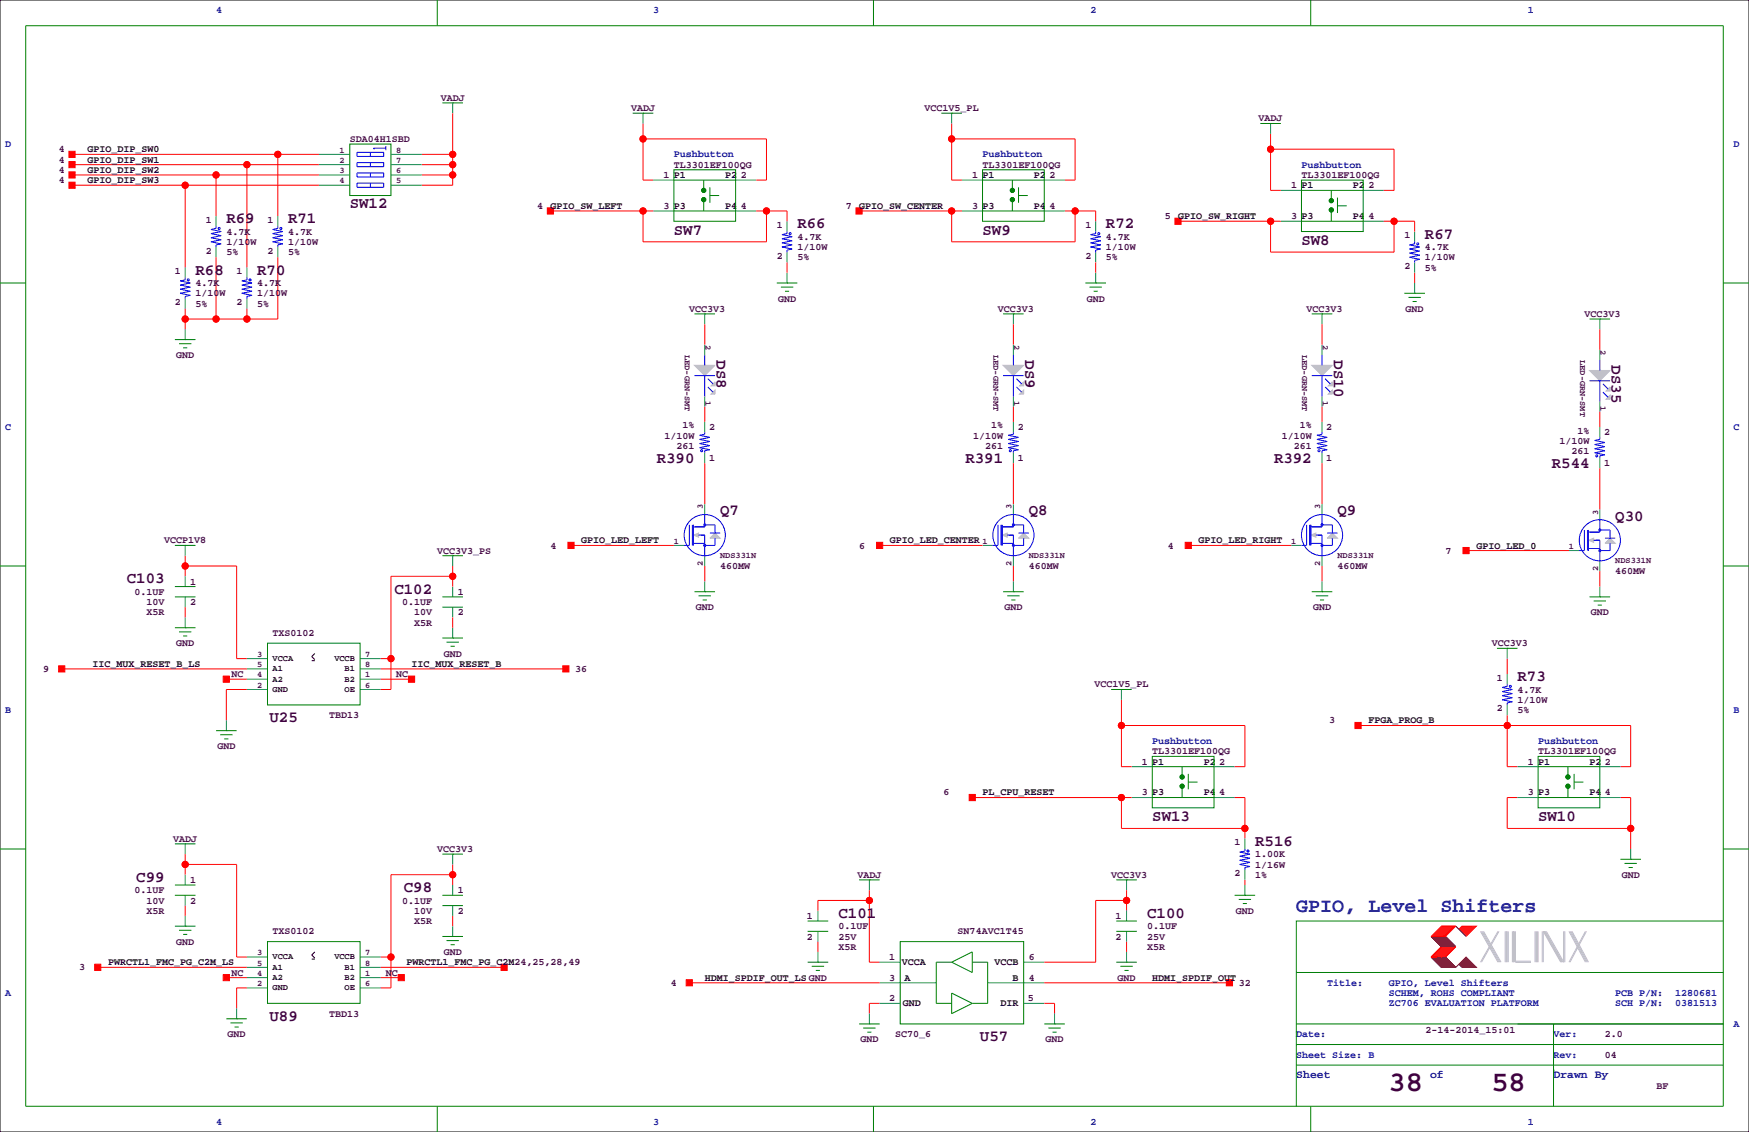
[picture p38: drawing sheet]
<svg xmlns="http://www.w3.org/2000/svg" width="432mm" height="279mm" viewBox="0 0 432 279" stroke-linecap="round" stroke-linejoin="round" font-family="sans-serif">
<defs><g id="words">
<g font-size="7.1" fill="#400040">
<text x="342.8" y="269.3">38</text>
<text x="368.2" y="269.3">58</text>
</g>
<text font-size="4.9" fill="#0000a0" x="320" y="225.1">GPIO, Level Shifters</text>
<g font-size="3.9" fill="#400040">
<text x="86.4" y="51.3">SW12</text>
<text x="55.9" y="55.1">R69</text>
<text x="71.1" y="55.1">R71</text>
<text x="166.4" y="57.9">SW7</text>
<text x="196.8" y="56.4">R66</text>
<text x="242.6" y="57.9">SW9</text>
<text x="273.1" y="56.4">R72</text>
<text x="351.8" y="58.9">R67</text>
<text x="321.3" y="60.4">SW8</text>
<text x="48.3" y="67.8">R68</text>
<text x="63.5" y="67.8">R70</text>
<text x="176.9" y="88.9" transform="rotate(90 176.9 88.9)">DS8</text>
<text x="253.1" y="88.9" transform="rotate(90 253.1 88.9)">DS9</text>
<text x="329.3" y="88.9" transform="rotate(90 329.3 88.9)">DS10</text>
<text x="397.9" y="90.2" transform="rotate(90 397.9 90.2)">DS35</text>
<text x="162.1" y="114.3">R390</text>
<text x="238.3" y="114.3">R391</text>
<text x="314.5" y="114.3">R392</text>
<text x="383.1" y="115.6">R544</text>
<text x="177.8" y="127.2">Q7</text>
<text x="254" y="127.2">Q8</text>
<text x="330.2" y="127.2">Q9</text>
<text x="398.8" y="128.5">Q30</text>
<text x="31.3" y="144">C103</text>
<text x="97.4" y="146.5">C102</text>
<text x="374.6" y="168.1">R73</text>
<text x="66.5" y="178.3">U25</text>
<text x="284.5" y="202.7">SW13</text>
<text x="379.7" y="202.7">SW10</text>
<text x="309.9" y="208.8">R516</text>
<text x="33.7" y="217.6">C99</text>
<text x="99.7" y="220.2">C98</text>
<text x="207" y="226.5">C101</text>
<text x="283.2" y="226.5">C100</text>
<text x="66.5" y="251.9">U89</text>
<text x="241.9" y="257">U57</text>
</g>
<g font-size="2.8" fill="#0000a0">
<text x="320" y="266.1">Sheet</text>
<text x="353.1" y="266.1">of</text>
<text x="383.5" y="266.1">Drawn By</text>
</g>
<g font-size="2.5" fill="#0000a0">
<text x="53.3" y="3.3">4</text>
<text x="161.3" y="3.3">3</text>
<text x="269.2" y="3.3">2</text>
<text x="377.2" y="3.3">1</text>
<text x="1.3" y="36.3">D</text>
<text x="166.4" y="38.9">Pushbutton</text>
<text x="242.6" y="38.9">Pushbutton</text>
<text x="321.3" y="41.4">Pushbutton</text>
<text x="428" y="36.3">D</text>
<text x="1.3" y="106.2">C</text>
<text x="428" y="106.2">C</text>
<text x="1.3" y="176">B</text>
<text x="428" y="176">B</text>
<text x="284.5" y="183.6">Pushbutton</text>
<text x="379.7" y="183.6">Pushbutton</text>
<text x="1.3" y="245.9">A</text>
<text x="327.7" y="243.3">Title:</text>
<text x="342.9" y="245.9">SCHEM, ROHS COMPLIANT</text>
<text x="342.9" y="243.3">GPIO, Level Shifters</text>
<text x="398.8" y="245.9">PCB P/N:</text>
<text x="413.6" y="245.9">1280681</text>
<text x="342.9" y="248.4">ZC706 EVALUATION PLATFORM</text>
<text x="398.8" y="248.4">SCH P/N:</text>
<text x="413.6" y="248.4">0381513</text>
<text x="320" y="256">Date:</text>
<text x="383.5" y="256">Ver:</text>
<text x="428" y="253.5">A</text>
<text x="320" y="261.1">Sheet Size: B</text>
<text x="383.5" y="261.1">Rev:</text>
<text x="53.3" y="277.6">4</text>
<text x="161.3" y="277.6">3</text>
<text x="269.2" y="277.6">2</text>
<text x="377.2" y="277.6">1</text>
</g>
<g font-size="2.5" fill="#400040">
<text x="108.8" y="24.9">VADJ</text>
<text x="155.8" y="27.4">VADJ</text>
<text x="228.3" y="27.4">VCC1V5_PL</text>
<text x="310.7" y="30">VADJ</text>
<text x="86.4" y="35.1">SDA04H1SBD</text>
<text x="14.5" y="37.6">4</text>
<text x="14.5" y="40.1">4</text>
<text x="166.4" y="41.4">TL3301EF100QG</text>
<text x="242.6" y="41.4">TL3301EF100QG</text>
<text x="14.5" y="42.7">4</text>
<text x="14.5" y="45.2">4</text>
<text x="163.8" y="43.9">1</text>
<text x="182.9" y="43.9">2</text>
<text x="240" y="43.9">1</text>
<text x="259.1" y="43.9">2</text>
<text x="318.8" y="46.5">1</text>
<text x="321.3" y="43.9">TL3301EF100QG</text>
<text x="337.8" y="46.5">2</text>
<text x="132.6" y="51.6">4</text>
<text x="163.8" y="51.6">3</text>
<text x="182.9" y="51.6">4</text>
<text x="208.8" y="51.6">7</text>
<text x="240" y="51.6">3</text>
<text x="259.1" y="51.6">4</text>
<text x="50.8" y="55">1</text>
<text x="55.9" y="57.9">4.7K</text>
<text x="66" y="55">1</text>
<text x="71.1" y="57.9">4.7K</text>
<text x="191.8" y="56.2">1</text>
<text x="196.8" y="59.2">4.7K</text>
<text x="268" y="56.2">1</text>
<text x="273.1" y="59.2">4.7K</text>
<text x="287.5" y="54.1">5</text>
<text x="318.8" y="54.1">3</text>
<text x="337.8" y="54.1">4</text>
<text x="346.7" y="58.8">1</text>
<text x="50.8" y="62.6">2</text>
<text x="55.9" y="60.5">1/10W</text>
<text x="55.9" y="63">5%</text>
<text x="66" y="62.6">2</text>
<text x="71.1" y="63">5%</text>
<text x="71.1" y="60.5">1/10W</text>
<text x="191.8" y="63.8">2</text>
<text x="196.8" y="61.7">1/10W</text>
<text x="196.8" y="64.3">5%</text>
<text x="268" y="63.8">2</text>
<text x="273.1" y="64.3">5%</text>
<text x="273.1" y="61.7">1/10W</text>
<text x="351.8" y="61.7">4.7K</text>
<text x="351.8" y="64.3">1/10W</text>
<text x="43.2" y="67.7">1</text>
<text x="48.3" y="70.6">4.7K</text>
<text x="58.4" y="67.7">1</text>
<text x="63.5" y="70.6">4.7K</text>
<text x="346.7" y="66.4">2</text>
<text x="351.8" y="66.8">5%</text>
<text x="43.2" y="75.3">2</text>
<text x="48.3" y="75.7">5%</text>
<text x="48.3" y="73.2">1/10W</text>
<text x="58.4" y="75.3">2</text>
<text x="63.5" y="73.2">1/10W</text>
<text x="63.5" y="75.7">5%</text>
<text x="170.2" y="77">VCC3V3</text>
<text x="192.1" y="74.4">GND</text>
<text x="246.4" y="77">VCC3V3</text>
<text x="268.3" y="74.4">GND</text>
<text x="322.6" y="77">VCC3V3</text>
<text x="347" y="77">GND</text>
<text x="391.2" y="78.2">VCC3V3</text>
<text x="43.5" y="88.4">GND</text>
<text x="168.5" y="105.8">1%</text>
<text x="175" y="106.2">2</text>
<text x="244.7" y="105.8">1%</text>
<text x="251.2" y="106.2">2</text>
<text x="320.9" y="105.8">1%</text>
<text x="327.4" y="106.2">2</text>
<text x="389.5" y="107">1%</text>
<text x="396" y="107.4">2</text>
<text x="164" y="108.3">1/10W</text>
<text x="167" y="110.8">261</text>
<text x="175" y="113.8">1</text>
<text x="240.2" y="108.3">1/10W</text>
<text x="243.2" y="110.8">261</text>
<text x="251.2" y="113.8">1</text>
<text x="316.4" y="108.3">1/10W</text>
<text x="319.4" y="110.8">261</text>
<text x="327.4" y="113.8">1</text>
<text x="385" y="109.6">1/10W</text>
<text x="388" y="112.1">261</text>
<text x="396" y="115.1">1</text>
<text x="40.5" y="134.1">VCCP1V8</text>
<text x="107.9" y="136.7">VCC3V3_PS</text>
<text x="135.9" y="135.4">4</text>
<text x="212.1" y="135.4">6</text>
<text x="288.3" y="135.4">4</text>
<text x="356.9" y="136.7">7</text>
<text x="177.8" y="140.5">460MW</text>
<text x="254" y="140.5">460MW</text>
<text x="330.2" y="140.5">460MW</text>
<text x="398.8" y="141.7">460MW</text>
<text x="33.2" y="146.8">0.1UF</text>
<text x="36.2" y="149.4">10V</text>
<text x="47" y="149.4">2</text>
<text x="47" y="144.3">1</text>
<text x="99.3" y="149.4">0.1UF</text>
<text x="113" y="146.8">1</text>
<text x="36.2" y="151.9">X5R</text>
<text x="102.2" y="154.4">X5R</text>
<text x="102.2" y="151.9">10V</text>
<text x="113" y="151.9">2</text>
<text x="171.8" y="150.6">GND</text>
<text x="248" y="150.6">GND</text>
<text x="324.2" y="150.6">GND</text>
<text x="392.7" y="151.9">GND</text>
<text x="43.5" y="159.5">GND</text>
<text x="67.3" y="157">TXS0102</text>
<text x="368.3" y="159.5">VCC3V3</text>
<text x="10.7" y="165.9">9</text>
<text x="57.1" y="167.1">NC</text>
<text x="97.8" y="167.1">NC</text>
<text x="109.5" y="162.1">GND</text>
<text x="142" y="165.9">36</text>
<text x="369.6" y="168">1</text>
<text x="270.2" y="169.7">VCC1V5_PL</text>
<text x="374.6" y="170.9">4.7K</text>
<text x="374.6" y="173.5">1/10W</text>
<text x="81.3" y="177.3">TBD13</text>
<text x="328.2" y="178.6">3</text>
<text x="369.6" y="175.6">2</text>
<text x="374.6" y="176">5%</text>
<text x="53.7" y="184.9">GND</text>
<text x="281.9" y="188.7">1</text>
<text x="284.5" y="186.2">TL3301EF100QG</text>
<text x="301" y="188.7">2</text>
<text x="377.2" y="188.7">1</text>
<text x="379.7" y="186.2">TL3301EF100QG</text>
<text x="396.2" y="188.7">2</text>
<text x="232.9" y="196.3">6</text>
<text x="281.9" y="196.3">3</text>
<text x="301" y="196.3">4</text>
<text x="377.2" y="196.3">3</text>
<text x="396.2" y="196.3">4</text>
<text x="42.8" y="207.8">VADJ</text>
<text x="304.8" y="208.6">1</text>
<text x="107.9" y="210.3">VCC3V3</text>
<text x="309.9" y="211.6">1.00K</text>
<text x="309.9" y="214.1">1/16W</text>
<text x="33.2" y="220.5">0.1UF</text>
<text x="47" y="217.9">1</text>
<text x="113" y="220.5">1</text>
<text x="211.7" y="216.7">VADJ</text>
<text x="274.3" y="216.7">VCC3V3</text>
<text x="304.8" y="216.2">2</text>
<text x="309.9" y="216.7">1%</text>
<text x="400.4" y="216.7">GND</text>
<text x="36.2" y="225.6">X5R</text>
<text x="36.2" y="223">10V</text>
<text x="47" y="223">2</text>
<text x="99.3" y="223">0.1UF</text>
<text x="102.2" y="225.6">10V</text>
<text x="113" y="225.6">2</text>
<text x="199.2" y="226.8">1</text>
<text x="275.4" y="226.8">1</text>
<text x="305.1" y="225.6">GND</text>
<text x="43.5" y="233.2">GND</text>
<text x="67.3" y="230.6">TXS0102</text>
<text x="102.2" y="228.1">X5R</text>
<text x="199.2" y="231.9">2</text>
<text x="207" y="229.4">0.1UF</text>
<text x="207" y="231.9">25V</text>
<text x="236.4" y="230.6">SN74AVC1T45</text>
<text x="275.4" y="231.9">2</text>
<text x="283.2" y="231.9">25V</text>
<text x="283.2" y="229.4">0.1UF</text>
<text x="19.6" y="239.5">3</text>
<text x="109.5" y="235.7">GND</text>
<text x="207" y="234.4">X5R</text>
<text x="219.5" y="237">1</text>
<text x="254" y="237">6</text>
<text x="283.2" y="234.4">X5R</text>
<text x="57.1" y="240.8">NC</text>
<text x="95.2" y="240.8">NC</text>
<text x="165.6" y="243.3">4</text>
<text x="219.5" y="242.1">3</text>
<text x="254" y="242.1">4</text>
<text x="275.9" y="242.1">GND</text>
<text x="305.9" y="243.3">32</text>
<text x="81.3" y="251">TBD13</text>
<text x="219.5" y="247.1">2</text>
<text x="253.8" y="247.1">5</text>
<text x="56.2" y="256">GND</text>
<text x="212.4" y="257.3">GND</text>
<text x="221" y="256">SC70_6</text>
<text x="258.1" y="257.3">GND</text>
<text x="351.9" y="255">2-14-2014_15:01</text>
<text x="396.2" y="256">2.0</text>
<text x="396.2" y="261.1">04</text>
<text x="408.9" y="268.7">BF</text>
</g>
<g font-size="2.5">
<text x="21.6" y="37.6">GPIO_DIP_SW0</text>
<text x="21.6" y="40.1">GPIO_DIP_SW1</text>
<text x="21.6" y="42.7">GPIO_DIP_SW2</text>
<text x="21.6" y="45.2">GPIO_DIP_SW3</text>
<text x="166.4" y="43.9">P1</text>
<text x="179.1" y="43.9">P2</text>
<text x="242.6" y="43.9">P1</text>
<text x="255.3" y="43.9">P2</text>
<text x="321.3" y="46.5">P1</text>
<text x="334" y="46.5">P2</text>
<text x="135.9" y="51.6">GPIO_SW_LEFT</text>
<text x="166.4" y="51.6">P3</text>
<text x="179.1" y="51.6">P4</text>
<text x="212.1" y="51.6">GPIO_SW_CENTER</text>
<text x="242.6" y="51.6">P3</text>
<text x="255.3" y="51.6">P4</text>
<text x="290.8" y="54.1">GPIO_SW_RIGHT</text>
<text x="321.3" y="54.1">P3</text>
<text x="334" y="54.1">P4</text>
<text x="143.5" y="134.1">GPIO_LED_LEFT</text>
<text x="219.7" y="134.1">GPIO_LED_CENTER</text>
<text x="295.9" y="134.1">GPIO_LED_RIGHT</text>
<text x="364.5" y="135.4">GPIO_LED_0</text>
<text x="22.9" y="164.6">IIC_MUX_RESET_B_LS</text>
<text x="101.6" y="164.6">IIC_MUX_RESET_B</text>
<text x="337.8" y="178.6">FPGA_PROG_B</text>
<text x="284.5" y="188.7">P1</text>
<text x="297.2" y="188.7">P2</text>
<text x="379.7" y="188.7">P1</text>
<text x="392.4" y="188.7">P2</text>
<text x="242.6" y="196.3">PL_CPU_RESET</text>
<text x="284.5" y="196.3">P3</text>
<text x="297.2" y="196.3">P4</text>
<text x="379.7" y="196.3">P3</text>
<text x="392.4" y="196.3">P4</text>
<text x="26.7" y="238.3">PWRCTL1_FMC_PG_C2M_LS</text>
<text x="100.3" y="238.3">PWRCTL1_FMC_PG_C2M24,25,28,49</text>
<text x="222.7" y="238.3">VCCA</text>
<text x="245.5" y="238.3">VCCB</text>
<text x="174" y="242.1">HDMI_SPDIF_OUT_LS GND</text>
<text x="223.3" y="242.1">A</text>
<text x="250" y="242.1">B</text>
<text x="284.5" y="242.1">HDMI_SPDIF_OUT</text>
<text x="222.9" y="248.4">GND</text>
<text x="247" y="248.4">DIR</text>
</g>
<g font-size="2.1" fill="#400040">
<text x="83.8" y="37.7">1</text>
<text x="83.8" y="40.2">2</text>
<text x="97.8" y="40.2">7</text>
<text x="97.8" y="37.7">8</text>
<text x="83.8" y="42.7">3</text>
<text x="83.8" y="45.3">4</text>
<text x="97.8" y="45.3">5</text>
<text x="97.8" y="42.7">6</text>
<text x="169.1" y="87.6" transform="rotate(90 169.1 87.6)">LED-GRN-SMT</text>
<text x="174.2" y="85.1" transform="rotate(90 174.2 85.1)">2</text>
<text x="245.3" y="87.6" transform="rotate(90 245.3 87.6)">LED-GRN-SMT</text>
<text x="250.4" y="85.1" transform="rotate(90 250.4 85.1)">2</text>
<text x="321.5" y="87.6" transform="rotate(90 321.5 87.6)">LED-GRN-SMT</text>
<text x="326.6" y="85.1" transform="rotate(90 326.6 85.1)">2</text>
<text x="390.1" y="88.9" transform="rotate(90 390.1 88.9)">LED-GRN-SMT</text>
<text x="395.2" y="86.4" transform="rotate(90 395.2 86.4)">2</text>
<text x="174.2" y="99.1" transform="rotate(90 174.2 99.1)">1</text>
<text x="250.4" y="99.1" transform="rotate(90 250.4 99.1)">1</text>
<text x="326.6" y="99.1" transform="rotate(90 326.6 99.1)">1</text>
<text x="395.2" y="100.3" transform="rotate(90 395.2 100.3)">1</text>
<text x="173.6" y="125.7" transform="rotate(-90 173.6 125.7)">3</text>
<text x="249.8" y="125.7" transform="rotate(-90 249.8 125.7)">3</text>
<text x="326" y="125.7" transform="rotate(-90 326 125.7)">3</text>
<text x="394.5" y="127" transform="rotate(-90 394.5 127)">3</text>
<text x="166.4" y="134.2">1</text>
<text x="177.8" y="137.7">NDS331N</text>
<text x="242.6" y="134.2">1</text>
<text x="254" y="137.7">NDS331N</text>
<text x="318.8" y="134.2">1</text>
<text x="330.2" y="137.7">NDS331N</text>
<text x="387.4" y="135.5">1</text>
<text x="173.6" y="139.7" transform="rotate(-90 173.6 139.7)">2</text>
<text x="249.8" y="139.7" transform="rotate(-90 249.8 139.7)">2</text>
<text x="326" y="139.7" transform="rotate(-90 326 139.7)">2</text>
<text x="394.5" y="141" transform="rotate(-90 394.5 141)">2</text>
<text x="398.8" y="139">NDS331N</text>
<text x="63.5" y="164.7">5</text>
<text x="63.5" y="167.2">4</text>
<text x="63.5" y="162.1">3</text>
<text x="90.2" y="162.1">7</text>
<text x="90.2" y="164.7">8</text>
<text x="90.2" y="167.2">1</text>
<text x="63.5" y="169.7">2</text>
<text x="90.2" y="169.7">6</text>
<text x="63.5" y="235.8">3</text>
<text x="63.5" y="238.3">5</text>
<text x="90.2" y="238.3">8</text>
<text x="90.2" y="235.8">7</text>
<text x="63.5" y="243.4">2</text>
<text x="63.5" y="240.9">4</text>
<text x="90.2" y="240.9">1</text>
<text x="90.2" y="243.4">6</text>
</g>
<g font-size="2.1">
<text x="67.3" y="165.7">A1</text>
<text x="67.3" y="163.2">VCCA</text>
<text x="82.5" y="163.2">VCCB</text>
<text x="85.1" y="165.7">B1</text>
<text x="67.3" y="168.2">A2</text>
<text x="67.3" y="170.8">GND</text>
<text x="85.1" y="170.8">OE</text>
<text x="85.1" y="168.2">B2</text>
<text x="67.3" y="239.4">A1</text>
<text x="67.3" y="236.8">VCCA</text>
<text x="82.5" y="236.8">VCCB</text>
<text x="85.1" y="239.4">B1</text>
<text x="67.3" y="241.9">A2</text>
<text x="67.3" y="244.4">GND</text>
<text x="85.1" y="244.4">OE</text>
<text x="85.1" y="241.9">B2</text>
</g>
</g></defs>
<path d="M0 0h431.8v279.4h-431.8zM77 163.1h.7M77.7 161.3l-.7 .8 .7 .7M77 236.7h.7M77.7 234.9l-.7 .8 .7 .8" fill="none" stroke="#000" stroke-width=".25"/>
<g fill="none" stroke="#008080" stroke-width=".25">
<path d="M78.7 38.1h7.7M96.5 38.1h7.6M111.8 25.4v2.5M158.7 27.9v2.6M234.9 27.9v2.6M313.7 30.5v2.5M53.3 53.3v2.6M68.6 53.3v2.6M78.7 40.6h7.7M78.7 43.2h7.7M78.7 45.7h7.7M96.5 40.6h7.6"/>
<path d="M96.5 43.2h7.6M96.5 45.7h7.6M161.3 52.1h5.1M161.3 44.4h5.1M181.6 52.1h5.1M181.6 44.4h5.1M194.3 54.6v2.6M237.5 52.1h5.1M237.5 44.4h5.1M257.8 52.1h5.1M257.8 44.4h5.1M270.5 54.6v2.6"/>
<path d="M316.2 54.6h5.1M316.2 47h5.1M336.5 54.6h5.1M336.5 47h5.1M349.2 57.2v2.5M45.7 66v2.6M45.7 73.7v2.5M53.3 61v2.5M61 66v2.6M61 73.7v2.5M68.6 61v2.5M174 77.5v2.5"/>
<path d="M194.3 62.2v2.6M194.3 67.3v2.5M250.2 77.5v2.5M270.5 62.2v2.6M270.5 67.3v2.5M326.4 77.5v2.5M349.2 64.8v2.5M349.2 69.8v2.6M395 78.7v2.6M45.7 81.3v2.5M174 85.1v2.5M174 97.8v2.5"/>
<path d="M250.2 85.1v2.5M250.2 97.8v2.5M326.4 85.1v2.5M326.4 97.8v2.5M395 86.4v2.5M395 99.1v2.5M174 104.1v2.6M174 111.8v2.5M250.2 104.1v2.6M250.2 111.8v2.5M326.4 104.1v2.6M326.4 111.8v2.5"/>
<path d="M395 105.4v2.5M395 113v2.6M45.7 134.6v2.6M111.8 137.2v2.5M166.4 134.6h2.5M174 124.5v2.5M174 137.2v2.5M242.6 134.6h2.5M250.2 124.5v2.5M250.2 137.2v2.5M318.8 134.6h2.5M326.4 124.5v2.5"/>
<path d="M326.4 137.2v2.5M387.3 135.9h2.6M395 125.7v2.6M395 138.4v2.6M45.7 142.2v2.6M45.7 147.3v2.6M45.7 152.4v2.5M111.8 144.8v2.5M111.8 149.9v2.5M111.8 154.9v2.6M174 143.5v2.5M250.2 143.5v2.5"/>
<path d="M326.4 143.5v2.5M395 144.8v2.5M55.9 177.8v2.5M61 170.2h5M61 162.6h5M61 165.1h5M61 167.6h5M88.9 170.2h5.1M88.9 162.6h5.1M88.9 165.1h5.1M88.9 167.6h5.1M276.9 170.2v2.5"/>
<path d="M372.1 160v2.6M372.1 166.4v2.5M372.1 174v2.5M279.4 196.8h5.1M279.4 189.2h5.1M299.7 196.8h5.1M299.7 189.2h5.1M374.6 196.8h5.1M374.6 189.2h5.1M395 196.8h5M395 189.2h5M45.7 208.3v2.5"/>
<path d="M45.7 215.9v2.5M111.8 210.8v2.6M111.8 218.4v2.6M214.6 217.2v2.5M278.1 217.2v2.5M307.3 207v2.5M307.3 214.6v2.6M307.3 218.4v2.6M402.6 209.5v2.6M45.7 221v2.5M45.7 226.1v2.5M61 236.2h5"/>
<path d="M61 238.8h5M88.9 236.2h5.1M88.9 238.8h5.1M111.8 223.5v2.6M111.8 228.6v2.5M201.9 224.8v2.5M201.9 229.9v2.5M201.9 234.9v2.6M217.2 237.5h5M252.7 237.5h5.1M278.1 224.8v2.5M278.1 229.9v2.5"/>
<path d="M278.1 234.9v2.6M58.4 248.9v2.6M61 243.8h5M61 241.3h5M88.9 243.8h5.1M88.9 241.3h5.1M214.6 250.2v2.5M217.2 247.6h5M217.2 242.6h13.9M243.8 242.6h14M252.7 247.6h5.1M260.3 250.2v2.5"/>
</g>
<g fill="#c0c0c0" stroke="#c0c0c0" stroke-width=".25">
<path d="M392.2 133.3l1.2-.5v1.1z" fill-rule="evenodd"/>
<path d="M396.2 134.1l1.3-1.3 1.3 1.3z" fill-rule="evenodd"/>
<path d="M392.4 91.4h5.1l-2.5 2.6z" fill-rule="evenodd"/>
<path d="M397.5 95.5v1h-1z" fill-rule="evenodd"/>
<path d="M396.5 98.6l1-1.1v1.1z" fill-rule="evenodd"/>
<path d="M323.8 90.2h5.1l-2.5 2.5z" fill-rule="evenodd"/>
<path d="M328.9 94.2v1h-1z" fill-rule="evenodd"/>
<path d="M327.9 97.3l1-1v1z" fill-rule="evenodd"/>
<path d="M323.6 132.1l1.3-.5v1z" fill-rule="evenodd"/>
<path d="M327.7 132.8l1.2-1.2 1.3 1.2z" fill-rule="evenodd"/>
<path d="M247.6 90.2h5.1l-2.5 2.5z" fill-rule="evenodd"/>
<path d="M252.7 94.2v1h-1z" fill-rule="evenodd"/>
<path d="M251.7 97.3l1-1v1z" fill-rule="evenodd"/>
<path d="M247.4 132.1l1.3-.5v1z" fill-rule="evenodd"/>
<path d="M251.5 132.8l1.2-1.2 1.3 1.2z" fill-rule="evenodd"/>
<path d="M171.4 90.2h5.1l-2.5 2.5z" fill-rule="evenodd"/>
<path d="M176.5 94.2v1h-1z" fill-rule="evenodd"/>
<path d="M175.5 97.3l1-1v1z" fill-rule="evenodd"/>
<path d="M171.2 132.1l1.3-.5v1z" fill-rule="evenodd"/>
<path d="M176.5 131.6l1.3 1.2h-2.5z" fill-rule="evenodd"/>
</g>
<g fill="none" stroke="#00f" stroke-width=".25">
<path d="M88.1 37.6h6.6v1h-6.6zM91.4 37.6v1M95.2 36.6h-3l.3 .2M95.2 36.1v1M53.3 55.9v.5l-1.2 .2 2.5 .6-2.5 .5 2.5 .5-2.5 .5 2.5 .5-2.5 .5 2.5 .5-1.3 .3v.5M68.6 55.9v.5l-1.3 .2 2.5 .6-2.5 .5 2.5 .5-2.5 .5 2.5 .5-2.5 .5 2.5 .5-1.2 .3v.5M88.1 45.2h6.6v1h-6.6zM88.1 40.1h6.6v1h-6.6zM88.1 42.7h6.6v1h-6.6zM91.4 40.1v1M91.4 42.7v1M91.4 45.2v1"/>
<path d="M194.3 57.2v.5l-1.3 .2 2.6 .5-2.6 .5 2.6 .5-2.6 .5 2.6 .6-2.6 .5 2.6 .5-1.3 .2v.5M270.5 57.2v.5l-1.3 .2 2.6 .5-2.6 .5 2.6 .5-2.6 .5 2.6 .6-2.6 .5 2.6 .5-1.3 .2v.5M349.2 59.7v.5l-1.2 .3 2.5 .5-2.5 .5 2.5 .5-2.5 .5 2.5 .5-2.5 .5 2.5 .5-1.3 .3v.5M45.7 68.6v.5l-1.3 .2 2.6 .5-2.6 .6 2.6 .5-2.6 .5 2.6 .5-2.6 .5 2.6 .5-1.3 .3v.5M61 68.6v.5l-1.3 .2 2.5 .5-2.5 .6 2.5 .5-2.5 .5 2.5 .5-2.5 .5 2.5 .5-1.2 .3v.5M171.4 92.7h5.1M174 87.6v2.6M174 92.7v5.1M174.8 93.5l1.2 1.2M174.8 95.5l1.2 1.3M247.6 92.7h5.1M250.2 87.6v2.6"/>
<path d="M250.2 92.7v5.1M251 93.5l1.2 1.2M251 95.5l1.2 1.3M323.8 92.7h5.1M326.4 87.6v2.6M326.4 92.7v5.1M327.2 93.5l1.2 1.2M327.2 95.5l1.2 1.3M392.4 94h5.1M395 88.9v2.5M395 94v5.1M395.7 94.7l1.3 1.3"/>
<path d="M395.7 96.8l1.3 1.2M174 106.7v.5l-1.3 .2 2.6 .5-2.6 .6 2.6 .5-2.6 .5 2.6 .5-2.6 .5 2.6 .5-1.3 .3v.5M250.2 106.7v.5l-1.3 .2 2.6 .5-2.6 .6 2.6 .5-2.6 .5 2.6 .5-2.6 .5 2.6 .5-1.3 .3v.5M326.4 106.7v.5l-1.3 .2 2.6 .5-2.6 .6 2.6 .5-2.6 .5 2.6 .5-2.6 .5 2.6 .5-1.3 .3v.5M395 107.9v.6l-1.3 .2 2.5 .5-2.5 .5 2.5 .5-2.5 .5 2.5 .6-2.5 .5 2.5 .5-1.2 .2v.5M170.2 129.5v5.1h-1.3M170.9 129.5v5.1M171.2 134.1h2.8M171.2 129.5v5.1M172.5 132.1h1.5v5.1M174 127v3h-2.8M174 129.5h2.5v2.1"/>
<path d="M175.3 131.6h2.5M176.5 132.8v1.8h-2.5M246.4 129.5v5.1h-1.3M247.1 129.5v5.1M247.4 134.1h2.8M247.4 129.5v5.1M248.7 132.1h1.5v5.1M250.2 127v3h-2.8M250.2 129.5h2.5v2.1M251.5 131.6h2.5M252.7 132.8v1.8h-2.5M322.6 129.5v5.1h-1.3"/>
<path d="M323.3 129.5v5.1M323.6 129.5v5.1M323.6 134.1h2.8M324.9 132.1h1.5v5.1M326.4 127v3h-2.8M326.4 129.5h2.5v2.1M327.7 131.6h2.5M328.9 132.8v1.8h-2.5M391.2 130.8v5.1h-1.3M391.9 130.8v5.1M392.2 130.8v5.1M392.2 135.4h2.8"/>
<path d="M393.4 133.3h1.6v5.1M395 128.3v3h-2.8M395 130.8h2.5v2M396.2 132.8h2.6M397.5 134.1v1.8h-2.5M372.1 168.9v.5l-1.3 .3 2.6 .5-2.6 .5 2.6 .5-2.6 .5 2.6 .5-2.6 .5 2.6 .5-1.3 .3v.5M307.3 209.5v.6l-1.2 .2 2.5 .5-2.5 .5 2.5 .5-2.5 .5 2.5 .6-2.5 .5 2.5 .5-1.3 .2v.5"/>
<circle cx="54.1" cy="56.4" r=".25"/>
<circle cx="69.3" cy="56.4" r=".25"/>
<circle cx="195.1" cy="57.7" r=".25"/>
<circle cx="271.3" cy="57.7" r=".25"/>
<circle cx="46.5" cy="69.1" r=".25"/>
<circle cx="61.7" cy="69.1" r=".25"/>
<circle cx="350" cy="60.2" r=".25"/>
<circle cx="173.2" cy="111.3" r=".25"/>
<circle cx="249.4" cy="111.3" r=".25"/>
<circle cx="325.6" cy="111.3" r=".25"/>
<circle cx="394.2" cy="112.5" r=".25"/>
<circle cx="174" cy="132.1" r="5.1"/>
<circle cx="174" cy="134.6" r=".25"/>
<circle cx="174" cy="129.5" r=".25"/>
<circle cx="250.2" cy="132.1" r="5.1"/>
<circle cx="250.2" cy="134.6" r=".25"/>
<circle cx="250.2" cy="129.5" r=".25"/>
<circle cx="326.4" cy="132.1" r="5.1"/>
<circle cx="326.4" cy="134.6" r=".25"/>
<circle cx="326.4" cy="129.5" r=".25"/>
<circle cx="395" cy="133.4" r="5.1"/>
<circle cx="395" cy="130.8" r=".25"/>
<circle cx="395" cy="135.9" r=".25"/>
<circle cx="372.9" cy="169.4" r=".25"/>
<circle cx="308.1" cy="210.1" r=".25"/>
</g>
<g fill="none" stroke="#008000" stroke-width=".25">
<path d="M6.3 6.4h419.1v266.6h-419.1zM107.9 0v6.4M215.6 0v6.4M323.6 0v6.4M86.4 35.6h10.1v12.7h-10.1zM109.2 25.4h5.1M111.8 25.4h.1M156.2 27.9h5.1M158.7 27.9h.1M232.4 27.9h5.1M234.9 27.9h.1M311.1 30.5h5.1"/>
<path d="M313.7 30.5h.1M166.4 41.9h15.2v12.7h-15.2zM166.4 44.4h15.2M166.4 52.1h15.2M173.7 44.4v2.1M173.7 49.8v2.3M175.3 48.3h2.2M175.3 46.2v3.8M242.6 41.9h15.2v12.7h-15.2zM242.6 44.4h15.2M242.6 52.1h15.2M249.9 44.4v2.1"/>
<path d="M249.9 49.8v2.3M251.5 46.2v3.8M251.5 48.3h2.2M321.3 44.4h15.2v12.8h-15.2zM321.3 47h15.2M321.3 54.6h15.2M328.7 47v2M328.7 52.3v2.3M330.2 48.8v3.8M330.2 50.8h2.3M0 69.8h6.3M171.4 77.5h5.1"/>
<path d="M174 77.5h.1M191.8 69.8h5M192.8 70.9h3M193.8 71.9h1M194.3 69.8h.1M247.6 77.5h5.1M250.2 77.5h.1M268 69.8h5M269 70.9h3M270 71.9h1M270.5 69.8h.1M323.8 77.5h5.1"/>
<path d="M326.4 77.5h.1M346.7 72.4h5.1M347.7 73.4h3.1M348.7 74.4h1.1M349.2 72.4h.1M392.4 78.7h5.1M395 78.7h.1M425.4 69.8h6.4M43.2 83.8h5.1M44.2 84.8h3M45.2 85.9h1M45.7 83.8h.1"/>
<path d="M0 139.7h6.3M43.2 134.6h5.1M45.7 134.6h.1M109.2 137.2h5.1M111.8 137.2h.1M425.4 139.7h6.4M43.2 147.3h5.1M43.2 144.8h5.1M43.2 154.9h5.1M44.2 156h3M45.2 157h1M45.7 154.9h.1"/>
<path d="M66 158.8h22.9v15.2h-22.9zM109.2 147.3h5.1M109.2 157.5h5.1M109.2 149.9h5.1M110.2 158.5h3.1M111.3 159.5h1M111.8 157.5h.1M171.4 146h5.1M172.5 147.1h3M173.5 148.1h1M174 146h.1M247.6 146h5.1"/>
<path d="M248.7 147.1h3M249.7 148.1h1M250.2 146h.1M323.8 146h5.1M324.9 147.1h3M325.9 148.1h1M326.4 146h.1M392.4 147.3h5.1M393.4 148.3h3.1M394.5 149.4h1M395 147.3h.1M274.3 170.2h5.1"/>
<path d="M276.9 170.2h.1M369.6 160h5M372.1 160h.1M53.3 180.3h5.1M54.4 181.4h3M55.4 182.4h1M55.9 180.3h.1M284.5 186.7h15.2v12.7h-15.2zM284.5 189.2h15.2M284.5 196.8h15.2M291.8 189.2v2.1M291.8 194.6v2.2"/>
<path d="M293.4 191v3.8M293.4 193h2.3M379.7 186.7h15.3v12.7h-15.3zM379.7 189.2h15.3M379.7 196.8h15.3M387.1 189.2v2.1M387.1 194.6v2.2M388.6 193h2.3M388.6 191v3.8M0 209.5h6.3M43.2 218.4h5.1M43.2 208.3h5.1"/>
<path d="M45.7 208.3h.1M109.2 210.8h5.1M111.8 210.8h.1M212.1 217.2h5.1M214.6 217.2h.1M275.6 217.2h5.1M278.1 217.2h.1M400 212.1h5.1M401.1 213.1h3M402.1 214.1h1M402.6 212.1h.1M425.4 209.5h6.4"/>
<path d="M43.2 221h5.1M43.2 228.6h5.1M44.2 229.6h3M45.2 230.6h1M45.7 228.6h.1M66 232.4h22.9v15.2h-22.9zM109.2 223.5h5.1M109.2 221h5.1M109.2 231.1h5.1M110.2 232.2h3.1M111.3 233.2h1M111.8 231.1h.1"/>
<path d="M199.4 237.5h5.1M199.4 229.9h5.1M199.4 227.3h5.1M200.4 238.5h3.1M201.4 239.5h1M201.9 237.5h.1M222.2 232.4h30.5v20.3h-30.5zM234.9 237.5h-3.8v10.1h3.8M234.9 237.5l5.1-2.6v5.1zM240 237.5h3.8v10.1h-3.8M275.6 237.5h5.1M275.6 229.9h5.1"/>
<path d="M275.6 227.3h5.1M276.6 238.5h3.1M277.6 239.5h1M278.1 237.5h.1M304.8 221h5.1M305.8 222h3.1M306.8 223h1M307.3 221h.1M425.4 227.3h-105.4v35.6M55.9 251.5h5.1M56.9 252.5h3M57.9 253.5h1"/>
<path d="M58.4 251.5h.1M212.1 252.7h5.1M213.1 253.7h3.1M214.1 254.8h1M214.6 252.7h.1M234.9 245.1l5.1 2.5-5.1 2.6zM257.8 252.7h5.1M258.8 253.7h3.1M259.8 254.8h1.1M260.3 252.7h.1M320 252.7h105.4M320 257.8h105.4"/>
<path d="M320 240h105.4M383.5 252.7v20.3M107.9 273v6.4M215.6 273v6.4M320 262.9v10.1M320 262.9h105.4M323.6 273v6.4M383.5 264.2h.1"/>
<circle cx="173.7" cy="49.3" r=".51"/>
<circle cx="173.7" cy="47" r=".51"/>
<circle cx="249.9" cy="47" r=".51"/>
<circle cx="249.9" cy="49.3" r=".51"/>
<circle cx="328.7" cy="49.5" r=".51"/>
<circle cx="328.7" cy="51.8" r=".51"/>
<circle cx="291.8" cy="194.1" r=".51"/>
<circle cx="291.8" cy="191.8" r=".51"/>
<circle cx="387.1" cy="194.1" r=".51"/>
<circle cx="387.1" cy="191.8" r=".51"/>
</g>
<g fill="none" stroke="#f00" stroke-width=".25">
<path d="M17.8 38.1h60.9M68.6 38.1v15.2M104.1 38.1h7.7M111.8 27.9v17.8h-7.7M158.7 30.5v13.9h2.6M158.7 34.3h30.5v10.1h-2.5M234.9 30.5v13.9h2.6M234.9 34.3h30.5v10.1h-2.5M313.7 33v14h2.5M313.7 36.8h30.5v10.2h-2.6M17.8 45.7h60.9M17.8 43.2h60.9"/>
<path d="M17.8 40.6h60.9M45.7 45.7v20.3M53.3 43.2v10.1M61 40.6v25.4M104.1 43.2h7.7M104.1 40.6h7.7M135.9 52.1h25.4M158.7 52.1v7.6h30.5v-7.6M186.7 52.1h7.6v2.5M212.1 52.1h25.4M234.9 52.1v7.6h30.5v-7.6M262.9 52.1h7.6v2.5"/>
<path d="M290.8 54.6h25.4M313.7 54.6v7.6h30.5v-7.6M341.6 54.6h7.6v2.6M45.7 76.2v5.1M53.3 63.5v15.2M61 76.2v2.5M68.6 63.5v15.2h-22.9M194.3 64.8v2.5M270.5 64.8v2.5M349.2 67.3v2.5M174 80v5.1M250.2 80v5.1"/>
<path d="M326.4 80v5.1M395 81.3v5.1M174 100.3v3.8M174 114.3v10.2M250.2 100.3v3.8M250.2 114.3v10.2M326.4 100.3v3.8M326.4 114.3v10.2M395 101.6v3.8M395 115.6v10.1M45.7 139.7h12.7v22.9h2.6M45.7 137.2v5"/>
<path d="M111.8 139.7v5.1M141 134.6h25.4M174 139.7v3.8M217.2 134.6h25.4M250.2 139.7v3.8M293.4 134.6h25.4M326.4 139.7v3.8M361.9 135.9h25.4M45.7 149.9v2.5M111.8 142.2h-15.3v28h-2.5M111.8 152.4v2.5M395 141v3.8"/>
<path d="M15.2 165.1h45.8M55.9 167.6h5.1M61 170.2h-5.1v7.6M94 162.6h2.5M94 165.1h45.7M94 167.6h7.6M276.9 179.1h30.4v10.1h-2.5M276.9 172.7v16.5h2.5M335.3 179.1h67.3v10.1h-2.6M372.1 162.6v3.8M372.1 176.5v12.7h2.5M240 196.8h39.4"/>
<path d="M276.9 196.8v7.7h30.4M304.8 196.8h2.5v10.2M374.6 196.8h-2.5v7.7h30.5M400 196.8h2.6v12.7M45.7 213.4h12.7v22.8h2.6M45.7 210.8v5.1M111.8 215.9h-15.3v27.9h-2.5M111.8 213.4v5M214.6 219.7v17.8h2.6M278.1 219.7v5.1M307.3 217.2v1.2M24.1 238.8h36.9"/>
<path d="M45.7 223.5v2.6M94 236.2h2.5M94 238.8h30.5M111.8 226.1v2.5M201.9 232.4v2.5M214.6 222.2h-12.7v2.6M278.1 222.2h-7.6v15.3h-12.7M278.1 232.4v2.5M355.9 233.7l-2.6 2.5h3.6l2.5-2.5M355.9 228.6h3.5l-2.5 2.5h-3.6zM356.1 233.7l-2.5 2.5M356.1 228.6l-2.5 2.5"/>
<path d="M356.4 233.7l-2.6 2.5M356.4 228.6l-2.6 2.5M356.6 233.7l-2.5 2.5M356.6 228.6l-2.5 2.5M356.9 233.7l-2.6 2.5M356.9 228.6l-2.6 2.5M357.1 233.7l-2.5 2.5M357.1 228.6l-2.5 2.5M357.4 233.7l-2.6 2.5M357.4 228.6l-2.6 2.5M357.6 233.7l-2.5 2.5M357.6 228.6l-2.5 2.5"/>
<path d="M357.9 233.7l-2.6 2.5M357.9 228.6l-2.6 2.5M358.1 233.7l-2.5 2.5M358.1 228.6l-2.5 2.5M358.4 233.7l-2.5 2.5M358.4 228.6l-2.5 2.5M358.6 233.7l-2.5 2.5M358.6 228.6l-2.5 2.5M358.9 233.7l-2.5 2.5M358.9 228.6l-2.5 2.5M359.2 233.7l-2.6 2.5M359.2 228.6l-2.6 2.5"/>
<path d="M360.2 229.4l.7-.8h3.6l-2.6 2.5M361.2 228.6l-.8 .8M361.4 228.6l-1 1M361.7 228.6l-1 1M361.9 228.6l-1.2 1.3M362.2 228.6l-1.3 1.3M362.5 228.6l-1.6 1.5M362.7 228.6l-1.5 1.5M363 228.6l-1.8 1.8M363.2 228.6l-1.8 1.8M363.5 228.6l-2.1 2M363.7 228.6l-2 2"/>
<path d="M364 228.6l-2.3 2.3M364.2 228.6l-2.3 2.3M55.9 241.3h5.1M61 243.8h-2.6v5.1M94 241.3h5.1M170.2 242.6h47M217.2 247.6h-2.6v2.6M257.8 247.6h2.5v2.6M257.8 242.6h45.7"/>
<circle cx="68.6" cy="38.1" r=".76"/>
<circle cx="111.8" cy="38.1" r=".76"/>
<circle cx="158.8" cy="34.3" r=".76"/>
<circle cx="235" cy="34.3" r=".76"/>
<circle cx="313.7" cy="36.8" r=".76"/>
<circle cx="45.7" cy="45.7" r=".76"/>
<circle cx="53.3" cy="43.2" r=".76"/>
<circle cx="61" cy="40.6" r=".76"/>
<circle cx="111.8" cy="40.6" r=".76"/>
<circle cx="111.8" cy="43.2" r=".76"/>
<circle cx="158.8" cy="52.1" r=".76"/>
<circle cx="189.2" cy="52.1" r=".76"/>
<circle cx="235" cy="52.1" r=".76"/>
<circle cx="265.4" cy="52.1" r=".76"/>
<circle cx="313.7" cy="54.6" r=".76"/>
<circle cx="344.2" cy="54.6" r=".76"/>
<circle cx="45.7" cy="78.7" r=".76"/>
<circle cx="53.3" cy="78.7" r=".76"/>
<circle cx="61" cy="78.7" r=".76"/>
<circle cx="45.7" cy="139.7" r=".76"/>
<circle cx="111.8" cy="142.2" r=".76"/>
<circle cx="96.5" cy="162.6" r=".76"/>
<circle cx="276.9" cy="179.1" r=".76"/>
<circle cx="372.1" cy="179.1" r=".76"/>
<circle cx="276.9" cy="196.8" r=".76"/>
<circle cx="45.7" cy="213.4" r=".76"/>
<circle cx="111.8" cy="215.9" r=".76"/>
<circle cx="307.3" cy="204.5" r=".76"/>
<circle cx="402.6" cy="204.5" r=".76"/>
<circle cx="96.5" cy="236.2" r=".76"/>
<circle cx="214.6" cy="222.2" r=".76"/>
<circle cx="278.1" cy="222.2" r=".76"/>
</g>
<g fill="#008000" stroke="#008000" stroke-width=".25">
<circle cx="291.8" cy="194.1" r=".51"/>
<circle cx="291.8" cy="191.8" r=".51"/>
<circle cx="249.9" cy="49.3" r=".51"/>
<circle cx="249.9" cy="47" r=".51"/>
<circle cx="328.7" cy="51.8" r=".51"/>
<circle cx="328.7" cy="49.5" r=".51"/>
<circle cx="387.1" cy="194.1" r=".51"/>
<circle cx="387.1" cy="191.8" r=".51"/>
<circle cx="173.7" cy="49.3" r=".51"/>
<circle cx="173.7" cy="47" r=".51"/>
</g>
<g fill="#f00" stroke="#f00" stroke-width=".25">
<path d="M98.3 240.5h1.5v1.6h-1.5z" fill-rule="evenodd"/>
<path d="M23.4 238h1.5v1.5h-1.5z" fill-rule="evenodd"/>
<path d="M123.7 238h1.5v1.5h-1.5z" fill-rule="evenodd"/>
<path d="M17 45h1.5v1.5h-1.5z" fill-rule="evenodd"/>
<path d="M17 42.4h1.5v1.5h-1.5z" fill-rule="evenodd"/>
<path d="M334.5 178.3h1.5v1.5h-1.5z" fill-rule="evenodd"/>
<path d="M302.8 241.8h1.5v1.5h-1.5z" fill-rule="evenodd"/>
<path d="M169.4 241.8h1.5v1.5h-1.5z" fill-rule="evenodd"/>
<path d="M14.5 164.3h1.5v1.6h-1.5z" fill-rule="evenodd"/>
<path d="M55.1 166.9h1.5v1.5h-1.5z" fill-rule="evenodd"/>
<path d="M138.9 164.3h1.6v1.6h-1.6z" fill-rule="evenodd"/>
<path d="M100.8 166.9h1.6v1.5h-1.6z" fill-rule="evenodd"/>
<path d="M17 39.9h1.5v1.5h-1.5z" fill-rule="evenodd"/>
<path d="M17 37.3h1.5v1.6h-1.5z" fill-rule="evenodd"/>
<path d="M135.1 51.3h1.6v1.5h-1.6z" fill-rule="evenodd"/>
<path d="M211.3 51.3h1.6v1.5h-1.6z" fill-rule="evenodd"/>
<path d="M290.1 53.8h1.5v1.6h-1.5z" fill-rule="evenodd"/>
<path d="M292.6 133.9h1.5v1.5h-1.5z" fill-rule="evenodd"/>
<path d="M216.4 133.9h1.5v1.5h-1.5z" fill-rule="evenodd"/>
<path d="M140.2 133.9h1.5v1.5h-1.5z" fill-rule="evenodd"/>
<path d="M55.1 240.5h1.5v1.6h-1.5z" fill-rule="evenodd"/>
<path d="M239.3 196.1h1.5v1.5h-1.5z" fill-rule="evenodd"/>
<path d="M361.2 135.1h1.5v1.6h-1.5z" fill-rule="evenodd"/>
<circle cx="111.8" cy="215.9" r=".76"/>
<circle cx="96.5" cy="236.2" r=".76"/>
<circle cx="45.7" cy="213.4" r=".76"/>
<circle cx="235" cy="34.3" r=".76"/>
<circle cx="111.8" cy="43.2" r=".76"/>
<circle cx="111.8" cy="40.6" r=".76"/>
<circle cx="111.8" cy="38.1" r=".76"/>
<circle cx="45.7" cy="45.7" r=".76"/>
<circle cx="53.3" cy="43.2" r=".76"/>
<circle cx="45.7" cy="139.7" r=".76"/>
<circle cx="96.5" cy="162.6" r=".76"/>
<circle cx="111.8" cy="142.2" r=".76"/>
<circle cx="313.7" cy="36.8" r=".76"/>
<circle cx="158.8" cy="34.3" r=".76"/>
<circle cx="214.6" cy="222.2" r=".76"/>
<circle cx="278.1" cy="222.2" r=".76"/>
<circle cx="402.6" cy="204.5" r=".76"/>
<circle cx="372.1" cy="179.1" r=".76"/>
<circle cx="61" cy="78.7" r=".76"/>
<circle cx="45.7" cy="78.7" r=".76"/>
<circle cx="53.3" cy="78.7" r=".76"/>
<circle cx="61" cy="40.6" r=".76"/>
<circle cx="68.6" cy="38.1" r=".76"/>
<circle cx="158.8" cy="52.1" r=".76"/>
<circle cx="189.2" cy="52.1" r=".76"/>
<circle cx="235" cy="52.1" r=".76"/>
<circle cx="265.4" cy="52.1" r=".76"/>
<circle cx="313.7" cy="54.6" r=".76"/>
<circle cx="344.2" cy="54.6" r=".76"/>
<circle cx="276.9" cy="179.1" r=".76"/>
<circle cx="276.9" cy="196.8" r=".76"/>
<circle cx="307.3" cy="204.5" r=".76"/>
</g>
<g fill="none" stroke="#800000" stroke-width=".25">
<path d="M353.3 236.2l2.6 2.6h3.5M353.3 231.1l2.6 2.6M353.6 231.1l2.5 2.6M353.6 236.2l2.5 2.6M353.8 231.1l2.6 2.6M353.8 236.2l2.6 2.6M354.1 231.1l2.5 2.6M354.1 236.2l2.5 2.6M354.3 231.1l2.6 2.6M354.3 236.2l2.6 2.6M354.6 231.1l2.5 2.6M354.6 236.2l2.5 2.6"/>
<path d="M354.8 231.1l2.6 2.6M354.8 236.2l2.6 2.6M355.1 231.1l2.5 2.6M355.1 236.2l2.5 2.6M355.3 231.1l2.6 2.6M355.3 236.2l2.6 2.6M355.6 231.1l2.5 2.6M355.6 236.2l2.5 2.6M355.9 231.1l2.5 2.6M355.9 236.2l2.5 2.6M356.1 231.1l2.5 2.6M356.1 236.2l2.5 2.6"/>
<path d="M356.4 231.1l2.5 2.6M356.4 236.2l2.5 2.6M356.6 231.1l2.6 2.6M356.6 236.2l2.6 2.6M356.9 231.1l2.5 2.6M356.9 236.2l2.5 2.6M359.4 228.6l2.5 2.5M360.2 238l.7 .8h3.6l-2.6-2.6-2.5 2.6M360.4 237.7l1 1.1M360.4 238l.8 .8M360.7 237.5l1.2 1.3M360.7 237.7l1 1.1"/>
<path d="M360.9 237.2l1.6 1.6M360.9 237.5l1.3 1.3M361.2 237l1.8 1.8M361.2 237.2l1.5 1.6M361.4 236.7l2.1 2.1M361.4 237l1.8 1.8M361.7 236.5l2.3 2.3M361.7 236.7l2 2.1M361.9 236.5l2.3 2.3"/>
</g>
<g fill="none" stroke="#c0c0c0" stroke-width=".25">
<path d="M365.5 229.9l4.3 7.6M365.8 229.9l4.3 7.6M366 229.9l4.3 7.6M366.3 229.9l4.3 7.6M369.8 229.9l-4.3 7.6M370.1 229.9l-4.3 7.6M371.6 229.9v7.6M371.9 229.9v7.6M372.1 229.9v7.6M372.4 229.9v7.6M373.4 229.9v7.6M373.6 229.9v7.6"/>
<path d="M373.9 229.9v7.6M374.1 229.9v7.6h3.9M374.1 237.2h3.9M379 229.9v7.6M379.2 229.9v7.6M379.5 229.9v7.6M379.7 229.9v7.6M380.7 229.9v7.6M381 237.5v-7.6l4.3 7.6M381.3 229.9l4.3 7.6M381.5 229.9l4.3 7.6M381.8 229.9l4.3 7.6v-7.6"/>
<path d="M386.3 229.9v7.6M387.3 229.9l4.1 7.6M387.6 229.9l4.1 7.6M387.9 229.9l4 7.6M388.1 229.9l4.1 7.6M391.4 229.9l-4.1 7.6M391.7 229.9l-4.1 7.6"/>
</g>
<use href="#words"/>
</svg>
